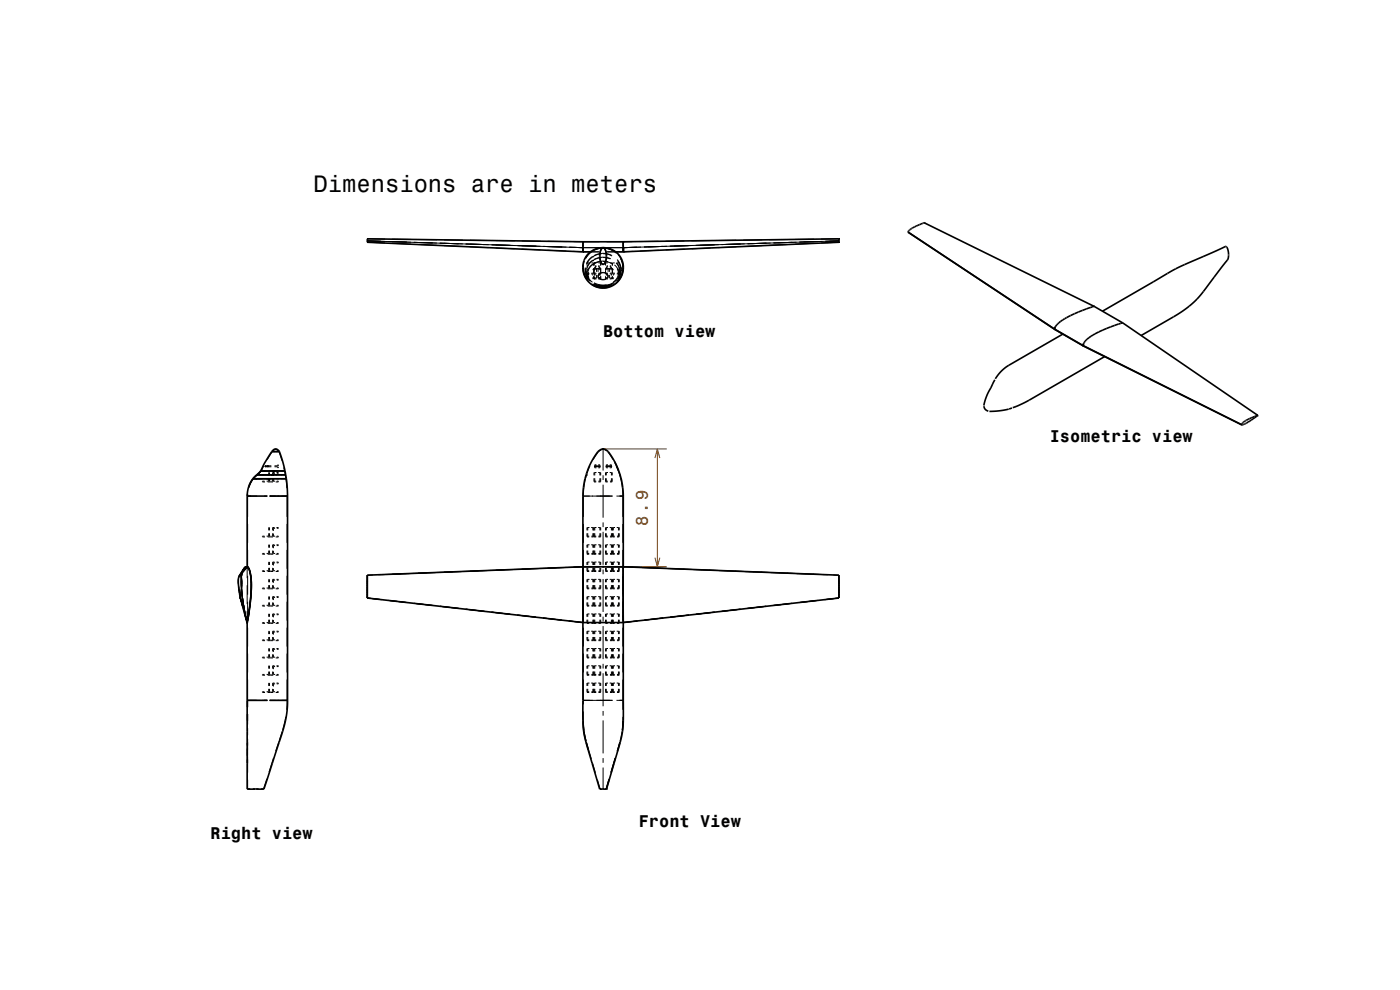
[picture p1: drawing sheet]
<svg xmlns="http://www.w3.org/2000/svg" width="297mm" height="210mm" viewBox="0 0 297 210" stroke-linecap="round" stroke-linejoin="round" font-family="sans-serif">
<defs><g id="words">
<text font-size="5" x="66.5" y="40.7">Dimensions are in meters</text>
<g font-size="3.6">
<text x="127.9" y="71.6">Bottom view</text>
<text x="222.7" y="93.7">Isometric view</text>
<text x="44.7" y="177.9">Right view</text>
<text x="135.5" y="175.4">Front View</text>
</g>
<text font-size="3.6" fill="#804000" x="137.5" y="111.5" transform="rotate(-90 137.5 111.5)">8.9</text>
</g></defs>
<path d="M127.9 95.2h13.6M138.9 97.2l.6-2 .5 2M139.5 95.2v25M138.9 118.3l.6 1.9 .5-1.9M127.9 120.2h13.6" fill="none" stroke="#804000" stroke-width=".21"/>
<g fill="none" stroke="#000" stroke-width=".21">
<path d="M77.9 51.4h.1M77.9 51.4l3.8 .2M77.9 51.3h.1M77.9 51.1l45.8 1.4M77.9 51.2h.1M77.9 51.1h.1M77.9 51h.1M77.9 50.7h.1M77.9 50.7v.7M77.9 50.8h.1M77.9 50.7h3.8M83.2 51.6l4 .2"/>
<path d="M83.2 50.7l4 .1M88.7 51.9l4 .1M88.7 50.8l4 .1M94.2 52.1l4 .2M94.2 50.9h4M99.7 52.4l4 .1M99.7 51h4M105.2 52.6l3.9 .2M105.2 51l4 .1M110.6 52.8l4 .2M110.7 51.1l4 .1M116.1 53.1l4 .2"/>
<path d="M116.2 51.2h4M120.8 52.4l2.9 .1M121.6 53.3l2 .1M121.7 51.3h2M123.6 53.4h.1M123.6 53.2h.1M123.6 53v.1M123.6 53.1h.1M123.6 52.9h.1M123.6 52.9v.5M123.7 52.8v.6M123.7 52.8l-.1 .1"/>
<path d="M123.7 52.8h.1M123.7 52.5h.1M123.7 51.3v1.2M123.7 53.4h.1M123.7 52.5h3.5M123.7 53.4h3.5M123.7 51.3h3.5M123.7 52.4v.1zM123.7 52.1v.4M123.7 51.9v.4M123.7 51.8v.1M123.7 51.7v.1"/>
<path d="M123.7 51.5v.1M123.7 51.5h.1M123.7 51.3h.1M123.7 51.4h.1M123.7 56.1v1.5l.7 1.6M123.8 56.2l.1 1.6 .6 1.4M124 55.3l-.2 1.1v1.2l.4 1.1 .6 .9M124.1 56.8l.1 1.2 .5 1.2M124.2 57.3l.2 1.1 .5 .9M124.2 57.3h.1M124.2 56.9h.1M124.2 56.9v.4"/>
<path d="M124.3 57.5l.2 1.1 .7 1.1M124.4 57.6h.1M124.4 57.6v.3M124.4 57.9h.1M124.4 57.9l.5 1.2M124.5 56.9v1.1M124.5 58.6v.6h.2M124.5 57.1h.2v.2h-.2M124.5 58.1h.5M124.5 57.9h.5M124.6 57.9l.3 1.1 .8 .9M124.7 58.1v.4"/>
<path d="M124.7 58.8v.4M124.7 58h.1M124.7 58v.2M124.7 57.9h.1M124.7 57.9v.1M124.7 58.2h.1M124.7 58.2l.3 .7M125 55.8h-.5v.5M125.4 58.1h.4M125.5 55.8h.4v.5M125.5 57.9h.4M125.6 53.3l-.8 .6-.6 .8"/>
<path d="M125.6 53.3h.1M125.7 53.3l-.8 .7-.6 .8M125.7 54.5l-.7 .6-.5 .9M125.7 54.5h.1M125.8 55.3l-.8 .6-.4 .9M125.8 55.3h.1M125.8 54.4l-.8 .6-.6 .9M125.8 55.2l-.8 .6-.5 .9M125.8 58.1v.4M125.8 58.8v.4M125.8 56l-.8 .8-.4 .8M125.8 56.1l-.8 .8-.3 .8"/>
<path d="M125.8 56.1h.1M125.8 57.1v.2M125.9 58.1h.1M125.9 57.1h.1M125.9 57.3h.1M125.9 56.9v1.1M125.9 58.6v.6M126 57.1h.2v.2h-.2M126 55.8v.5M126 56.9v1.1M126 58.6v.6M126 59.2h.5"/>
<path d="M126 58.1h.5M126 57.9h.5M126 55.8h.5M126 58.1h.1M126 57.9h.1M126 57.3h.1M126 57.1h.1M126 55.8h.1M126 59.2h.1M126 60l1.3 .4h1.4M126.2 56.7v.3l.2 .1M126.2 56.7l.1 .1"/>
<path d="M126.2 58.1v.4M126.2 58.8v.4M126.2 56.6v.1M126.3 56.5v-.1h.2l-.1 .2M126.3 57h.8M126.3 56.8l.1 .1M126.4 56.7l-.1 .1M126.4 56.9v.2M126.4 57.1h.1M126.4 56.9h.2M126.4 56.3l-.2 .6M126.5 57.1h.1"/>
<path d="M126.6 57v.7M126.6 58.3v.7h-.4M126.8 56.9h.3M126.9 57v.7M126.9 58.3v.7M126.9 57.1h.1M126.9 59.2h.4M126.9 58.1h.4M126.9 59h.4M126.9 58.6l.3 .5 .7 .2 .7-.2 .3-.5M126.9 58.6h.1M127 56.4v.2"/>
<path d="M127 55.8h.4v.5M127 57.9h.4M127 56.4h.1M127 56.3l.2 .6M127 56.4l.2 .1M127 57.1h.1M127.1 56.9v.2M127.1 56.7v.1M127.1 56.8v.1M127.2 56.8h-.1M127.2 56.6l.1 .2M127.2 56.8h.1"/>
<path d="M127.3 57.1h.1M127.3 57.3h.1M127.3 59.2h.1M127.3 57.1v.2M127.3 58.1v.4M127.3 58.8v.4M127.3 56.8v.2l-.2 .1M127.3 56.8h.1M127.4 58.1h.1M127.4 57.1h.1M127.4 57.3h.1M127.4 52.7l-1 .2-.9 .5-.7 .6-.6 .8"/>
<path d="M127.4 56.9v1.1M127.4 58.6v.6M127.6 52.5h.1M127.6 53.8l-.9 .2-1 .5M127.6 54.6l-1.1 .3-.7 .4M127.7 55.5l-1 .2-.9 .4M127.9 55.5h.1M127.9 54.6h.1M127.9 53.8h.1M127.9 52.5l1.7 .4 1.3 .8M127.9 52.5l-.9 .2-1 .3M127.9 52.6l.5 .5 .2 1.1-.2 1.2-.4 .6-.5-.4-.2-1.2 .1-1.1 .5-.7"/>
<path d="M127.9 52.6h.1M127.9 52.6l-.9 .2-1 .3M127.9 52.6l1.6 .3 1.2 .8M127.9 53.8l1.1 .2 .9 .3M127.9 54.6l1.6 .3M127.9 55.5l1.1 .1 .9 .4M127.9 52.5l-.1 .1M127.9 52.6l1 .2 1 .3M128.5 57.1h.1v.2h-.1M128.5 56.9v1.1M128.5 58.6v.6h.5M128.5 58.1h.5"/>
<path d="M128.5 57.9h.4M128.6 56.8v.2l.2 .1M128.6 56.8h.1M128.6 58.1v.4M128.6 58.8v.4M128.7 56.8h.1M128.7 56.6l-.1 .2M128.7 52.5h3.5M128.7 53.4h3.5M128.7 51.3h3.5M128.7 56.5l.1-.1h.1v.2M128.7 57h.9"/>
<path d="M128.7 56.8l.1 .1M128.8 56.7l-.1 .1M128.8 56.9v.2M128.8 57.1h.1M128.8 56.9h.2M128.9 56.3l-.3 .6M128.9 55.8h-.4v.5M128.9 58.6l-.3-.6-.7-.1-.7 .2-.3 .5M128.9 58.6h.1M128.9 57.1h.1M129 57v.7M129 58.3v.7h-.4"/>
<path d="M129 58.6a1.1 1.1 0 0 0-1.1-.8 1.1 1.1 0 0 0-1 .9 1.14 1.14 0 0 0 1.6 .5M129 58.6v.1M129 58.6h.1M129 55.5l-1.6-.1-1.4 .5M129.3 56.9h.2M129.3 57v.7M129.3 58.3v.7M129.3 57.1h.1M129.3 59.2h.5M129.3 58.1h.5M129.4 59h.3M129.4 56.4l.1 .2"/>
<path d="M129.4 55.8h.5v.5M129.4 57.9h.5M129.4 56.4h.1M129.4 56.3l.3 .6M129.4 56.4l.2 .1M129.5 57.1h.1M129.5 56.9v.2M129.5 56.7l.1 .1M129.6 54.9a4.1 4.1 0 0 0-3.6 .1M129.6 56.8l-.1 .1M129.7 56.6v.1M129.7 58.1v.4"/>
<path d="M129.7 58.8v.4M129.7 56.7v.3l-.2 .1M129.7 56.7l-.1 .1M129.7 54.2a4.1 4.1 0 0 0-3.7 0M129.8 57.1v.2M129.8 58.1h.1M129.8 57.1h.1M129.8 57.3h.1M129.9 56.9v1.1M129.9 58.6l-.1 .6M129.9 57.1h.2v.2h-.2M129.9 58.6v.6h.2v-.4"/>
<path d="M129.9 58.1h.6M129.9 57.9h.5M130.1 58.1v.4M130.3 59.9a4.1 4.1 0 0 1-3.8 .6M130.4 56.2l.7 .9 .2 1.1M130.4 55.8h-.5v.5M130.7 55.7l.6 .9 .2 .9M130.7 59.4a3.9 3.9 0 0 1-3.7 1.1M130.8 55.7a2.7 2.7 0 0 1 .5 3.1M130.8 58.1h.5M130.9 55.8h.5v.5M130.9 57.9h.5"/>
<path d="M130.9 57l.3 .9M130.9 55.1a3.4 3.4 0 0 1-.1 4.6M131 55.3l.4 .7 .3 .9M131.1 54l.7 1.1 .3 1.2-.1 1.4-.5 1.4M131.2 58.2l-.4 .9-.7 .7M131.2 58.2h.1M131.2 58v.2M131.2 58h.1M131.2 57.9h.1M131.2 57.9v.1M131.2 58.1v.4M131.2 58.8l.1 .4"/>
<path d="M131.3 57.1v.2M131.3 58.2v.1M131.3 58.1h.1M131.3 57.1h.1M131.3 57.3h.1M131.4 56.9v1.1M131.4 58.6l-.1 .6M131.4 57.9l-.3 1-.6 .8M131.4 57.9h.1M131.5 57.6l-.1 .3M131.5 57.6h.1M131.7 54.9a4.2 4.2 0 0 1-1.1 5.1"/>
<path d="M131.7 56.9h.1M131.7 56.9v.4M131.7 57.3h.1M131.7 57.3l-.2 1-.4 .9M131.8 54.9a4.3 4.3 0 0 1-1.3 5.3M132.2 51.3h.1M132.2 51.3v.2M132.2 51.6v.3M132.2 51.8v.2M132.2 52.1v.1M132.2 52v.5M132.2 52.4v.1z"/>
<path d="M132.2 52.5h.1M132.2 52.5v.1M132.2 51.3v1.3M132.2 52.7v.1M132.2 52.8h.1M132.2 52.8v.1M132.2 52.9h.1M132.2 52.9v.3M132.2 53.1h.1M132.2 53.2v.2M132.2 53.3h.1M132.2 53.4h.1"/>
<path d="M134.2 51.3h-2M134.2 53.3l-2 .1M136 52.4l-3.8 .1M139.7 51.2h-4M139.7 53.1l-4 .2M141.5 52.2l-4.9 .2M145.2 51.1l-4 .1M145.2 52.8l-4 .2M147 52.1l-4.9 .1M150.7 51l-4 .1M150.7 52.6l-4 .2M152.5 51.9l-4.9 .2"/>
<path d="M156.2 51h-4M156.2 52.4l-4 .1M158 51.7l-4.9 .2M161.7 50.9h-4M161.7 52.1l-4 .2M163.5 51.6l-4 .1M167.2 50.8l-4 .1M167.2 51.9l-4 .1M169 51.4l-4 .1M172.7 50.7l-4 .1M172.7 51.6l-4 .2M178 50.7h.1"/>
<path d="M178 50.7v.2M178 50.7h-3.8M178 50.8h.1M178 50.9v.5M178 51h.1M178 51.1h.1M178 51.1l-2 .1M178 51.1l-45.8 1.4M178 51.2h.1M178 51.1l-2.9 .1M178 51.4h.1M178 51.4l-3.8 .2"/>
<path d="M125.4 60.3a4.3 4.3 0 0 0 3.8 .6M125.5 60.2a4.2 4.2 0 0 0 3.8 .6M125.8 60.2a4.1 4.1 0 0 0 3.8 .3M126 60.1l1.6 .5 1.6-.2M130 60.2l-.9 .4-1 .1h-1l-1.1-.4M130.5 60.2l-1.1 .5-1.2 .3-1.1-.1-1.1-.4M55.4 100l-.9 .8M55.5 99.9h-.2l-.8 .8M55.7 99.9h.8M55.9 98.8l-.5 1.2M56 99.9l-.6 .1M56 99.9h.1"/>
<path d="M56.3 98.8v.2M56.3 99h.1M56.3 98.8h.1M56.6 98.8h.1l.1 .2h-.2M56.7 98.8v.2zM56.8 98.9h.2M56.8 99h.8M56.9 98.8v.2zM56.9 98.8v.2M57.2 99.9h.8M57.4 99.9l-2 .1M57.6 98.8h-.8"/>
<path d="M57.7 95.8h.1M57.8 95.8h.7M57.8 95.8h.6M57.8 95.8l-1.1 1.7M57.8 99.9h-1.8M57.8 99.9h.1M57.8 95.8h.3M57.9 99.9h.1M57.9 99.9h.2M57.9 99.9h-.1M58 99.9h.9M58.1 99.9h.1"/>
<path d="M58.2 99h.7l.1 .2M58.3 95.8h.5M58.4 95.8h.1M59 98.6l-.1 .2h-.7M59 98.6l.1 .2M59 95.8h.3M59.1 99l-.1 .2M59.2 95.8l.6 1.9M59.2 95.8h-.7M59.2 95.8l-.4-.4-.4-.1-.6 .5M59.7 99.9h.8M60.1 99.9h-2"/>
<path d="M60.2 99.2l.2 .7M60.4 99.9l.1 .8M60.4 99.9h-2M125.1 98.8l-.6 1.7M126.2 99v.2h.3M126.2 98.8v.2M126.2 99h.2M126.2 98.8h.2M126.2 98.8v.2zM126.3 98.9h.8M126.4 98.8v.2M126.5 99h.2"/>
<path d="M126.5 98.6h-.3v.2M126.6 98.8v.2M126.7 98.8h-.2M126.8 99h.1M126.8 98.8h.1M126.9 98.8v.2M126.9 98.6h.4v.2M127 99h.2M127 98.8h.2M127 98.8v.2M127.1 98.8v.2M127.2 98.8v.2z"/>
<path d="M127.2 98.8v.2M127.3 99v.2h-.4M127.9 95.3v4.5M128.6 99v.2h.4M128.7 98.8v.2M128.7 99h.2M128.7 98.8h.2M128.7 98.8v.2zM128.7 95.7l-.7-.4-.7 .3-.4 .2-1.1 1.7M128.7 98.9h.9M128.8 98.8v.2M128.9 98.8v.2"/>
<path d="M128.9 95.8h.1M128.9 95.8l1.1 1.7M128.9 99h.2M129 98.6h-.4v.2M129 98.8v.2M129.1 98.8h-.2M129.2 99h.2M129.2 98.8h.2M129.3 98.8v.2M129.4 98.6h.3v.2M129.5 99h.2M129.5 98.8h.2"/>
<path d="M129.5 98.8v.2M129.7 98.8v.2zM129.7 98.8v.2M129.7 99v.2h-.3M130.3 97.9h.1M130.3 97.8l.9 1.8M130.4 98.1l.8 1.8M130.7 98.8l.5 1.1M131.2 99.9l.2 .7M131.3 99.9h.1M52.5 104.8l-.1 .4h.8M52.5 105.2h2"/>
<path d="M52.5 105.2v4.4M52.5 111.1v4M52.5 116.6v4M52.5 104.9v.3zM53.6 101.6l-.9 1.7M53.6 101.6h.3M53.7 101.6l-.9 1.8zM54.1 101.6h1M54.4 101.6h-.7M54.4 101.6h.1M54.5 100.7l-.9 .9M54.5 100.7h.2"/>
<path d="M54.5 100.8l-.8 .8M54.5 100.8h.1M54.9 100.7h1M55.2 100.8h-.7M55.2 100.8h.1M55.7 102.2h.5M55.7 113.8l.5 .1M55.7 117.5l.5 .1M55.7 101.6h-2M55.9 101.6h1.1M56 105.2h.7M56.1 102.1h-.4"/>
<path d="M56.1 113.7l-.4 .1M56.1 117.4l-.4 .1M56.6 102.1h.5M56.6 113.7h.5M56.6 117.4h.5M56.7 100.7h.9M56.8 101.6h-.3M56.8 101.6h.1M56.8 101.6h-2M56.8 102.2h1.1M56.8 113.9h1.1M56.8 117.6h1.1"/>
<path d="M57 101.5v.6M57 113.1v.6M57 116.8v.6M57.1 100.2l-.1 .6M57.1 111.9l-.1 .6M57.1 119.2l-.1 .6M57.1 115.6l-.1 .6M57.1 101.6h1.3M57.1 100.2l.1 .6M57.1 102.1h.3M57.1 111.9l.1 .6M57.1 113.7h.3"/>
<path d="M57.1 119.2l.1 .6M57.1 115.6l.1 .6M57.1 117.4h.3M57.2 101.5v.6M57.2 113.1v.6M57.2 116.8v.6M57.2 100.8h-2M57.2 101.6h-.4M57.2 101.6h.1M57.2 105.2h2M57.2 105.2h.2M57.2 105.2h1.3"/>
<path d="M57.4 100.8h.1M57.4 100.8h-2M57.5 100.8h.1M57.7 100.7h1.1M57.8 100.7h.1M57.8 100.7l-.3 .1M57.8 101.5v.6h-.2M57.8 113.1v.6h-.2M57.8 116.8v.6h-.2M58 100.4h.4M58 102.1h.4M58 112.1h.4"/>
<path d="M58 113.7h.4M58 119.4h.4M58 115.7h.4M58 117.4h.4M58 100.2v.1M58 100.3v.7M58 101.5v.6M58 102.2h.1M58 111.9v.1M58 112v.6M58 113.2v.6M58 113.8v.1"/>
<path d="M58 115.6h.1M58 115.7v.6M58 116.8v.7M58 117.5v.1M58 119.2v.1M58 119.3v.7M58.2 100.2h-.4v.6M58.2 111.9h-.4v.6M58.2 119.2h-.4v.6M58.2 115.6h-.4v.6M58.5 100.7h2M58.6 101.6h2"/>
<path d="M58.7 100.2l.4 .1M58.7 111.9l.4 .1M58.7 119.2l.4 .1M58.7 115.6h.4M58.7 102.1h.4M58.7 113.7l.4 .1M58.7 117.4l.4 .1M58.9 105.2h2.1M59.1 100.3l-.4 .1M59.1 102.2h-.6M59.1 112l-.4 .1M59.1 113.8l-.6 .1"/>
<path d="M59.1 119.3l-.4 .1M59.1 115.7h-.4M59.1 117.5l-.6 .1M59.2 101.6h-2M59.6 101.6h1.1M59.7 100.7h.9M59.8 100.7h-2M60.5 100.7h.1M60.5 100.7l.1 .9M60.6 101.6l.2 2M60.7 105.2h.2M60.9 105.1v.1"/>
<path d="M60.9 105.2v4.4M60.9 111.1v4M60.9 116.6v4M123.7 105.2h1.4M123.8 111.1v4M123.8 116.6v4M123.8 105.2h2M124.4 100.8h.1M124.4 100.8l-.6 3.4v5.4M124.5 100.7l-.1 .1M124.5 112.1h.2M124.5 113.7h.5"/>
<path d="M124.5 113.8l.5 .1M124.5 113.1v.7M124.5 116.8v.7M124.5 117.5l.5 .1M124.5 119.4h.2M124.5 115.7h.2M124.5 117.4h.5M124.7 111.9v.6M124.7 113.1v.7M124.7 113.8v.1M124.7 115.6v.6M124.7 116.8v.7"/>
<path d="M124.7 117.5v.1M124.7 119.2v.6M125 111.9h-.5v.6M125 115.6h-.5v.6M125 119.2h-.5v.6M125.4 111.9h.4M125.4 119.2h.4M125.4 115.6h.4M125.5 113.7h.4M125.5 117.4h.4M125.6 105.2h4.3M125.8 112.1h.1"/>
<path d="M125.8 111.9v.6M125.8 113.1v.7M125.8 113.8v.1M125.8 115.6v.6M125.8 116.8v.7M125.8 117.5v.1M125.8 119.2v.6M125.8 119.4h.1M125.8 115.7h.1M125.9 112.1h.1M125.9 111.9v.6M125.9 115.6v.6"/>
<path d="M125.9 119.2v.6M125.9 119.4h.1M125.9 115.7h.1M125.9 113.8l-.4 .1M125.9 113.1v.7M125.9 116.8v.7M125.9 117.5l-.4 .1M126 100.4h.1M126 101.5v.6M126 102.2h.5M126 113.1v.7M126 113.8l.5 .1"/>
<path d="M126 102.1h.5M126 112.1h.1M126 113.7h.5M126 116.8v.7M126 117.5l.5 .1M126 119.4h.2M126 115.7h.2M126 117.4h.5M126.1 100.2l-.1 .6M126.1 111.9l-.1 .6M126.1 100.2h.4M126.1 100.4h.1"/>
<path d="M126.1 112.1h.1M126.1 111.9h.4M126.2 100.2v.6M126.2 101.5v.6M126.2 102.2h.1M126.2 111.9v.6M126.2 113.1v.7M126.2 113.8v.1M126.2 115.6v.6M126.2 116.8v.7M126.2 117.5v.1M126.2 119.2v.6"/>
<path d="M126.5 115.6h-.5v.6M126.5 119.2h-.5v.6M126.9 100.2h.4M126.9 111.9h.4M126.9 119.2h.4M126.9 115.6h.4M127 102.1h.4M127 113.7h.4M127 117.4h.4M127.3 100.2v.6M127.3 101.5v.6M127.3 102.2h.1"/>
<path d="M127.3 111.9v.6M127.3 113.1v.7M127.3 113.8v.1M127.3 100.4h.1M127.3 112.1h.1M127.3 115.6v.6M127.3 116.8v.7M127.3 117.5v.1M127.3 119.2v.6M127.3 119.4h.1M127.3 115.7h.1M127.4 100.2v.6"/>
<path d="M127.4 111.9v.6M127.4 115.6v.6M127.4 119.2v.6M127.4 100.4h.1M127.4 112.1h.1M127.4 119.4h.1M127.4 115.7h.1M127.4 101.5v.6M127.4 102.2h-.4M127.4 113.1v.7M127.4 113.8l-.4 .1M127.4 116.8v.7"/>
<path d="M127.4 117.5l-.4 .1M127.9 100.8v1M127.9 102.8v7M127.9 110.8v1M127.9 112.8v7M128.5 100.4h.1M128.5 102.1h.4M128.5 102.2h.4M128.5 112.1h.1M128.5 113.7h.4M128.5 113.8l.4 .1M128.5 101.5v.6"/>
<path d="M128.5 113.1v.7M128.5 116.8v.7M128.5 117.5l.4 .1M128.5 119.4h.1M128.5 115.7h.1M128.5 117.4h.4M128.6 100.2v.6M128.6 101.5v.6M128.6 102.2h.1M128.6 111.9v.6M128.6 113.1v.7M128.6 113.8v.1"/>
<path d="M128.6 115.6v.6M128.6 116.8v.7M128.6 117.5v.1M128.6 119.2v.6M129 100.2h-.5v.6M129 111.9h-.5v.6M129 115.6h-.5v.6M129 119.2h-.5v.6M129.3 100.2h.5M129.3 111.9h.5M129.3 119.2h.5M129.3 115.6h.5"/>
<path d="M129.4 102.1h.5M129.4 113.7h.5M129.4 117.4h.5M129.7 100.2v.6M129.7 101.5v.6M129.7 102.2h.1M129.7 111.9v.6M129.7 113.1v.7M129.7 113.8v.1M129.7 115.6v.6M129.7 116.8v.7M129.7 117.5v.1"/>
<path d="M129.7 119.2v.6M129.7 100.4h.1M129.7 112.1h.1M129.7 119.4h.1M129.7 115.7h.1M129.8 100.2l.1 .6M129.8 100.4h.1M129.8 112.1h.1M129.8 111.9l.1 .6M129.8 115.6l.1 .6M129.8 119.2l.1 .6M129.8 119.4h.1"/>
<path d="M129.8 115.7h.1M129.9 102.2h-.5M129.9 113.8l-.5 .1M129.9 101.5v.6M129.9 113.1v.7M129.9 116.8v.7M129.9 117.5l-.5 .1M129.9 112.1h.2M129.9 113.7h.5M129.9 113.8l.5 .1M129.9 119.4h.2M129.9 115.7h.2"/>
<path d="M129.9 117.4h.5M129.9 117.5l.5 .1M130.1 111.9v.6M130.1 113.1v.7M130.1 113.8v.1M130.1 115.6v.6M130.1 116.8v.7M130.1 117.5v.1M130.1 119.2v.6M130.5 111.9h-.6v.6M130.5 119.2h-.6v.6M130.5 115.6h-.6v.6"/>
<path d="M130.8 105.2h1.4M130.8 111.9h.5M130.8 119.2h.5M130.8 115.6h.5M130.9 113.7h.5M130.9 117.4h.5M131.2 112.1h.1M131.2 119.4h.1M131.2 115.7h.1M131.2 111.9v.6M131.2 113.1v.7M131.2 113.8v.1"/>
<path d="M131.2 115.6v.6M131.2 116.8v.7M131.2 117.5v.1M131.2 119.2v.6M131.3 112.1h.1M131.3 111.9l.1 .6M131.3 119.2l.1 .6M131.3 119.4h.1M131.3 115.6l.1 .6M131.3 115.7h.1M131.4 113.8l-.5 .1M131.4 117.5l-.5 .1"/>
<path d="M131.4 113.1v.7M131.4 116.8v.7M131.4 100.7l.1 .1M131.4 105.2h.7M131.5 100.8h.1M131.5 100.8l.2 .8M131.7 101.6h.1M131.7 101.6l.4 3.6M132.1 105.2v4.4M132.1 111.1v4M132.1 116.6v4M50.6 123.5v.4"/>
<path d="M50.6 123.9l.1 1M50.6 123.9v.5M50.6 124.4l.1 .5M50.6 122.5v1M50.7 122.4l-.1 .1M50.7 124.9v.5M50.7 122.3v.1M50.7 125.4l.1 .5M50.8 122.2l-.1 .1M50.8 122.1v.1M50.8 125.9l.2 .9M51 126.8h.1"/>
<path d="M51 126.8l.5 1.8zM51 126.8v.1M51 122l-.2 .1M51 122l.1 .1M51 126.9l1.4 5.2M51 126.6v.3M51.1 122.1v.2M51.1 126.4l-.1 .2M51.1 122.1h-.3M51.1 125.9v.5M51.1 122.3l.1 .1M51.2 122.4l.1 1.5"/>
<path d="M51.2 125.4l-.1 .5M51.2 123.2v.6M51.2 123.8v1.2M51.2 122.6v.6M51.2 124.9v.5M51.2 125l.2 1.1M51.3 124.4l-.1 .5M51.3 122l-.1 .6M51.3 123.9v.5M51.3 123.9l-.1 1M51.4 126.1l.1 1.2M51.4 121.4l-.1 .6"/>
<path d="M51.5 121.4l-.5 .6M51.5 121.1l-.1 .3M51.5 127.3l.2 1.2M51.6 120.8l-.1 .3M51.7 120.7l-.1 .1M51.7 120.7l-.9 1.5M51.7 128.5l.2 1.2M51.8 120.5l-.1 .2M51.8 120.5l-.2 .3M51.8 130l.6 1.9M51.9 120.4l-.1 .1M51.9 129.7l.3 1.2"/>
<path d="M52 120.4l-.2 .1M52.2 130.9l.1 .6M52.3 131.5l.1 .4M52.3 131.5l.1 .5M52.4 131.9v.1M52.4 120.2h.1M52.4 132v.1M52.4 120.2l-.4 .2M52.4 120.2l.2 .2M52.4 120.2v2.4M52.4 124.1v4M52.4 129.6v2.5"/>
<path d="M52.4 120.2l-.4 .6M52.5 122.1v4M52.5 127.6v4M52.5 133.1v4M52.5 138.6v4M52.6 131.5l-.2 .6M52.6 120.4l.2 .1M52.7 130.9l-.1 .6M52.8 120.5l.1 .3M52.8 129.7l-.1 1.2M52.9 120.8l.1 .3M53 121.1v.3"/>
<path d="M53 121.1l.1 .3M53 128.5l-.2 1.2M53 121.4l.2 .6M53.1 121.4l.1 .6M53.1 127.3l-.1 1.2M53.2 122v.6M53.2 126.1l-.1 1.2M53.2 122.6l.1 .6M53.3 123.2v.6M53.3 125l-.1 1.1M53.3 123.8v1.2M55.7 135.8l.5 .1"/>
<path d="M55.7 132.2h.5M55.7 124.8l.5 .1M55.7 121.2h.5M56.1 139.4h-.4v.2h.5M56.1 135.7l-.4 .1M56.1 132.1h-.4M56.1 128.4h-.4v.2h.5M56.1 124.7l-.4 .1M56.1 121.1h-.4M56.6 139.4h.5M56.6 135.7h.5M56.6 132.1h.5"/>
<path d="M56.6 128.4h.5M56.6 124.7h.5M56.6 121.1h.5M56.8 139.6h1.1M56.8 135.9h1.1M56.8 132.2h1.1M56.8 128.6h1.1M56.8 124.9h1.1M56.8 121.2h1.1M57 120.5v.6M57 124.1v.6M57 127.8v.6"/>
<path d="M57 131.5v.6M57 135.1v.6M57 138.8v.6M57.1 137.6l-.1 .6M57.1 133.9l-.1 .6M57.1 130.2l-.1 .6M57.1 126.6l-.1 .6M57.1 122.9l-.1 .6M57.1 137.6l.1 .6M57.1 139.4h.3M57.1 133.9l.1 .6M57.1 135.7h.3"/>
<path d="M57.1 130.2l.1 .6M57.1 132.1h.3M57.1 126.6l.1 .6M57.1 128.4h.3M57.1 122.9l.1 .6M57.1 124.7h.3M57.1 121.1h.3M57.2 120.5v.6M57.2 124.1v.6M57.2 127.8v.6M57.2 131.5v.6M57.2 135.1v.6"/>
<path d="M57.2 138.8v.6M57.8 138.8v.6h-.2M57.8 135.1v.6h-.2M57.8 131.5v.6h-.2M57.8 127.8v.6h-.2M57.8 124.1v.6h-.2M57.8 120.5v.6h-.2M58 137.7h.4M58 139.4h.4M58 134.1h.4M58 135.7h.4M58 130.4h.4"/>
<path d="M58 132.1h.4M58 126.7h.4M58 128.4h.4M58 123.1h.4M58 124.7h.4M58 121.1h.4M58 120.5v.6M58 121.2h.1M58 122.9v.7M58 124.2v.6M58 124.8v.1M58 126.6h.1"/>
<path d="M58 126.7v.6M58 127.8v.8M58 130.2v.1M58 130.3v.7M58 131.5v.6M58 132.2h.1M58 133.9v.7M58 135.2v.6M58 135.8v.1M58 137.6h.1M58 137.7v.6M58 138.8v.8"/>
<path d="M58.2 137.6h-.4v.6M58.2 133.9h-.4v.6M58.2 130.2h-.4v.6M58.2 126.6h-.4v.6M58.2 122.9h-.4v.6M58.7 137.6h.4M58.7 133.9h.4v.2h-.4M58.7 130.2l.4 .1M58.7 126.6h.4M58.7 122.9h.4v.2h-.4M58.7 139.4h.4v.2h-.6M58.7 135.7l.4 .1"/>
<path d="M58.7 132.1h.4M58.7 128.4h.4v.2h-.6M58.7 124.7l.4 .1M58.7 121.1h.4M59.1 137.7h-.4M59.1 135.8l-.6 .1M59.1 130.3l-.4 .1M59.1 132.2h-.6M59.1 126.7h-.4M59.1 124.8l-.6 .1M59.1 121.2h-.6M60.9 122.1v4"/>
<path d="M60.9 127.6v4M60.9 133.1v4M60.9 138.6v4M77.9 123v.2M77.9 125.9v.5M77.9 122.3v.2M77.9 122.5v.2M77.9 126.6v.3M77.9 122.1v.2M77.9 126.4v.2M77.9 126.9l3 .3M77.9 122v.1"/>
<path d="M77.9 126.6v.2M77.9 126.8v.1M77.9 122.1h.1M77.9 122.4v.1M77.9 123.2v2.7M77.9 122.7v.3M79.1 122h-1.2M81.7 121.9h-.2M82.4 127.4l4 .4M87.9 128l3.9 .4M93.3 128.6l4 .5M98.8 129.2l4 .5"/>
<path d="M103.7 121l-23.4 .9M104.3 129.9l3.9 .4M109.7 130.5l4 .4M114.7 120.6l-4 .1M115.2 131.1l4 .4M120.7 131.7l3 .4M123.6 123.8v1.2M123.6 122.6v1.2M123.6 125v4.7M123.6 122v.6M123.6 121.1v.3M123.6 121.4v.6"/>
<path d="M123.6 120.8v.3M123.6 129.7l.1 1.2M123.7 120.4l-.1 .4M123.7 130.9v.6M123.7 131.5v.6M123.7 120.2h.1M123.7 120.2v.2M123.7 132.1h.1M123.7 132.1h3.7M123.7 120.2v2.6M123.7 123v.4M123.7 123.6v5.3"/>
<path d="M123.7 129.3v2.8M123.7 120.2h3.5M123.7 120.2v11.3M123.7 132v.1M123.7 132h.1M123.7 120.2l-20.7 .8M123.7 131.5v.5M123.8 122.1v4M123.8 127.6v4M123.8 133.1v4M123.8 138.6v4M124.5 120.5v.6"/>
<path d="M124.5 121.2h.5M124.5 124.1v.7M124.5 124.8l.5 .1M124.5 127.8v.8h.5M124.5 131.5v.6M124.5 132.2h.5M124.5 135.1v.7M124.5 135.8l.5 .1M124.5 138.8v.8h.5M124.5 137.7h.2M124.5 139.4h.5M124.5 134.1h.2"/>
<path d="M124.5 135.7h.5M124.5 130.4h.2M124.5 126.7h.2M124.5 128.4h.5M124.5 123.1h.2M124.5 124.7h.5M124.5 121.1h.5M124.7 120.5v.6M124.7 121.2h.1M124.7 122.9v.6M124.7 124.1v.7M124.7 124.8v.1"/>
<path d="M124.7 126.6v.6M124.7 127.8v.8M124.7 130.2v.6M124.7 131.5v.6M124.7 132.2h.1M124.7 133.9v.6M124.7 135.1v.7M124.7 135.8v.1M124.7 137.6v.6M124.7 138.8v.8M125 122.9h-.5v.6M125 126.6h-.5v.6"/>
<path d="M125 130.2h-.5v.6M125 133.9h-.5v.6M125 137.6h-.5v.6M125.4 137.6h.4M125.4 133.9h.4M125.4 130.2h.4M125.4 126.6h.4M125.4 122.9h.4M125.5 139.4h.4M125.5 135.7h.4M125.5 128.4h.4M125.5 124.7h.4"/>
<path d="M125.5 121.1h.4M125.8 120.5v.6M125.8 121.2h.1M125.8 122.9v.6M125.8 124.1v.7M125.8 124.8v.1M125.8 126.6v.6M125.8 127.8v.8M125.8 130.2v.6M125.8 131.5v.6M125.8 132.2h.1M125.8 133.9v.6"/>
<path d="M125.8 135.1v.7M125.8 135.8v.1M125.8 137.6v.6M125.8 138.8v.8M125.8 137.7h.1M125.8 134.1h.1M125.8 130.4h.1M125.8 126.7h.1M125.8 123.1h.1M125.9 122.9v.6M125.9 126.6v.6M125.9 130.2v.6"/>
<path d="M125.9 133.9v.6M125.9 137.6v.6M125.9 137.7h.1M125.9 134.1h.1M125.9 130.4h.1M125.9 126.7h.1M125.9 123.1h.1M125.9 120.5v.6M125.9 121.2h-.4M125.9 124.1v.7M125.9 124.8l-.4 .1M125.9 127.8v.8h-.4"/>
<path d="M125.9 131.5v.6M125.9 132.2h-.4M125.9 135.1v.7M125.9 135.8l-.4 .1M125.9 138.8v.8h-.4M126 120.5v.6M126 121.2h.5M126 124.1v.7M126 124.8l.5 .1M126 127.8v.8h.5M126 131.5v.6M126 132.2h.5"/>
<path d="M126 135.1v.7M126 135.8l.5 .1M126 138.8v.8h.5M126 137.7h.2M126 139.4h.5M126 134.1h.2M126 135.7h.5M126 130.4h.2M126 126.7h.2M126 128.4h.5M126 123.1h.2M126 124.7h.5"/>
<path d="M126 121.1h.5M126.2 120.5v.6M126.2 121.2h.1M126.2 122.9v.6M126.2 124.1v.7M126.2 124.8v.1M126.2 126.6v.6M126.2 127.8v.8M126.2 130.2v.6M126.2 131.5v.6M126.2 132.2h.1M126.2 133.9v.6"/>
<path d="M126.2 135.1v.7M126.2 135.8v.1M126.2 137.6v.6M126.2 138.8v.8M126.5 122.9h-.5v.6M126.5 126.6h-.5v.6M126.5 130.2h-.5v.6M126.5 133.9h-.5v.6M126.5 137.6h-.5v.6M126.9 137.6h.4M126.9 133.9h.4M126.9 130.2h.4"/>
<path d="M126.9 126.6h.4M126.9 122.9h.4M127 139.4h.4M127 135.7h.4M127 128.4h.4M127 124.7h.4M127 121.1h.4M127.3 120.5v.6M127.3 121.2h.1M127.3 122.9v.6M127.3 124.1v.7M127.3 124.8v.1"/>
<path d="M127.3 126.6v.6M127.3 127.8v.8M127.3 130.2v.6M127.3 131.5v.6M127.3 132.2h.1M127.3 133.9v.6M127.3 135.1v.7M127.3 135.8v.1M127.3 137.6v.6M127.3 138.8v.8M127.3 137.7h.1M127.3 134.1h.1"/>
<path d="M127.3 130.4h.1M127.3 126.7h.1M127.3 123.1h.1M127.4 122.9v.6M127.4 126.6v.6M127.4 130.2v.6M127.4 133.9v.6M127.4 137.6v.6M127.4 137.7h.1M127.4 134.1h.1M127.4 130.4h.1M127.4 126.7h.1"/>
<path d="M127.4 123.1h.1M127.4 120.5v.6M127.4 121.2h-.4M127.4 124.1v.7M127.4 124.8l-.4 .1M127.4 127.8v.8h-.4M127.4 131.5v.6M127.4 132.2h-.4M127.4 135.1v.7M127.4 135.8l-.4 .1M127.4 138.8v.8h-.4M127.9 120.8v1"/>
<path d="M127.9 122.8v7M127.9 130.8v1M127.9 132.8v7M128.5 120.5v.6M128.5 121.2h.4M128.5 124.1v.7M128.5 124.8l.4 .1M128.5 127.8v.8h.4M128.5 131.5v.6M128.5 132.2h.4M128.5 135.1v.7M128.5 135.8l.4 .1"/>
<path d="M128.5 138.8v.8h.4M128.5 137.7h.1M128.5 139.4h.4M128.5 134.1h.1M128.5 135.7h.4M128.5 130.4h.1M128.5 126.7h.1M128.5 128.4h.4M128.5 123.1h.1M128.5 124.7h.4M128.5 121.1h.4M128.6 120.5v.6"/>
<path d="M128.6 121.2h.1M128.6 122.9v.6M128.6 124.1v.7M128.6 124.8v.1M128.6 126.6v.6M128.6 127.8v.8M128.6 130.2v.6M128.6 131.5v.6M128.6 132.2h.1M128.6 133.9v.6M128.6 135.1v.7M128.6 135.8v.1"/>
<path d="M128.6 137.6v.6M128.6 138.8v.8M128.7 120.2h3.5M129 122.9h-.5v.6M129 126.6h-.5v.6M129 130.2h-.5v.6M129 133.9h-.5v.6M129 137.6h-.5v.6M129.3 137.6h.5M129.3 133.9h.5M129.3 130.2h.5M129.3 126.6h.5"/>
<path d="M129.3 122.9h.5M129.4 139.4h.5M129.4 135.7h.5M129.4 128.4h.5M129.4 124.7h.5M129.4 121.1h.5M129.7 120.5v.6M129.7 121.2h.1M129.7 122.9v.6M129.7 124.1v.7M129.7 124.8v.1M129.7 126.6v.6"/>
<path d="M129.7 127.8v.8M129.7 130.2v.6M129.7 131.5v.6M129.7 132.2h.1M129.7 133.9v.6M129.7 135.1v.7M129.7 135.8v.1M129.7 137.6v.6M129.7 138.8v.8M129.7 137.7h.1M129.7 134.1h.1M129.7 130.4h.1"/>
<path d="M129.7 126.7h.1M129.7 123.1h.1M129.8 122.9l.1 .6M129.8 126.6l.1 .6M129.8 130.2l.1 .6M129.8 133.9l.1 .6M129.8 137.6l.1 .6M129.8 137.7h.1M129.8 134.1h.1M129.8 130.4h.1M129.8 126.7h.1M129.8 123.1h.1"/>
<path d="M129.9 120.5v.6M129.9 121.2h-.5M129.9 124.1v.7M129.9 124.8l-.5 .1M129.9 127.8v.8h-.5M129.9 131.5v.6M129.9 132.2h-.5M129.9 135.1v.7M129.9 135.8l-.5 .1M129.9 138.8v.8h-.5M129.9 137.7h.2M129.9 139.4h.5"/>
<path d="M129.9 138.8v.8h.5M129.9 134.1h.2M129.9 135.7h.5M129.9 135.8l.5 .1M129.9 130.4h.2M129.9 132.2h.5M129.9 126.7h.2M129.9 128.4h.5M129.9 127.8v.8h.5M129.9 123.1h.2M129.9 124.7h.5M129.9 124.8l.5 .1"/>
<path d="M129.9 121.1h.5M129.9 121.2h.5M130.1 120.5v.6M130.1 121.2h.1M130.1 122.9v.6M130.1 124.1v.7M130.1 124.8v.1M130.1 126.6v.6M130.1 127.8v.8M130.1 130.2v.6M130.1 131.5v.6M130.1 132.2h.1"/>
<path d="M130.1 133.9v.6M130.1 135.1v.7M130.1 135.8v.1M130.1 137.6v.6M130.1 138.8v.8M130.5 137.6h-.6v.6M130.5 133.9h-.6v.6M130.5 130.2h-.6v.6M130.5 126.6h-.6v.6M130.5 122.9h-.6v.6M130.8 137.6h.5M130.8 133.9h.5"/>
<path d="M130.8 130.2h.5M130.8 126.6h.5M130.8 122.9h.5M130.9 139.4h.5M130.9 135.7h.5M130.9 128.4h.5M130.9 124.7h.5M130.9 121.1h.5M131.2 137.7h.1M131.2 134.1h.1M131.2 130.4h.1M131.2 126.7h.1"/>
<path d="M131.2 123.1h.1M131.2 120.5v.6M131.2 121.2h.1M131.2 122.9v.6M131.2 124.1v.7M131.2 124.8v.1M131.2 126.6v.6M131.2 127.8v.8M131.2 130.2v.6M131.2 131.5v.6M131.2 132.2h.1M131.2 133.9v.6"/>
<path d="M131.2 135.1v.7M131.2 135.8v.1M131.2 137.6v.6M131.2 138.8v.8M131.3 137.6l.1 .6M131.3 137.7h.1M131.3 133.9l.1 .6M131.3 134.1h.1M131.3 130.2l.1 .6M131.3 130.4h.1M131.3 126.6l.1 .6M131.3 126.7h.1"/>
<path d="M131.3 122.9l.1 .6M131.3 123.1h.1M131.4 138.8v.8h-.5M131.4 135.8l-.5 .1M131.4 132.2h-.5M131.4 127.8v.8h-.5M131.4 124.8l-.5 .1M131.4 121.2h-.5M131.4 120.5v.6M131.4 124.1v.7M131.4 131.5v.6M131.4 135.1v.7"/>
<path d="M132.1 122.1v4M132.1 127.6v4M132.1 133.1v4M132.1 138.6v4M132.2 121.1v7.4M132.2 120.8v.3M132.2 128.5v1.2M132.2 120.5v.3M132.2 120.4v.1M132.2 131.5v.5M132.2 120.2v.2M132.2 120.2h.1"/>
<path d="M132.2 132.1h.1M132.2 132v.1M132.2 132h.1M132.2 120.2l43.4 1.7M132.2 120.2h.3M132.2 132.1h-3.7M132.2 120.2v2.6M132.2 123v.4M132.2 123.6v5.3M132.2 129.3v2.8M132.2 130.9v.6M132.2 131.5v.6"/>
<path d="M132.2 129.7v1.2M132.2 121.1v.3M132.2 121.4v.6M132.2 127.3v1.2M132.2 122v.6M132.2 126.1v1.2M132.2 125v1.1M132.2 123.8v1.2M132.2 123.2v.6M132.2 122.6v.6M135.2 131.7l-3 .4M140.7 131.1l-4 .4"/>
<path d="M146.2 130.5l-4 .4M151.6 129.9l-4 .4M157.1 129.2l-4 .5M162.5 128.6l-3.9 .5M168 128l-4 .4M173.5 127.4l-4 .4M174.2 121.9h.2M176.8 122h1.2M178 122.1v3.8M178 125.9v.5M178 122v.1M178 126.6v.2"/>
<path d="M178 126.8v.1M178 126.6v.3M178 126.4v.2M178 126.9l-3 .3M52.4 151.5v1.4M52.4 157.5v.6M52.4 158.8v1.5M52.5 148.6h2.7M52.5 144.1v5.9M52.5 151.5v2.2M52.5 154.5v1.5M52.5 156.7v3.6"/>
<path d="M54.5 148.6h-2.1v1.4M55.5 148.6h1.2M55.7 146.8l.5 .1M55.7 143.2h.5M56.1 146.7l-.4 .1M56.1 143.1h-.4M56.6 146.7h.5M56.6 143.1h.5M56.7 148.6h-.7M56.8 146.9h1.1M56.8 143.2h1.1M57 142.5v.6"/>
<path d="M57 146.1v.6M57.1 144.9l-.1 .6M57.1 141.2l-.1 .6M57.1 144.9l.1 .6M57.1 146.7h.3M57.1 141.2l.1 .6M57.1 143.1h.3M57.2 142.5v.6M57.2 146.1v.6M57.2 148.6h2M57.2 148.6h.2M57.2 148.6h1.3"/>
<path d="M57.8 146.1v.6h-.2M57.8 142.5v.6h-.2M58 145.1h.4M58 146.7h.4M58 141.4h.4M58 143.1h.4M58 141.2v.1M58 141.3v.7M58 142.5v.6M58 143.2h.1M58 144.9v.1M58 145v.6"/>
<path d="M58 146.2v.6M58 146.8v.1M58.2 144.9h-.4v.6M58.2 141.2h-.4v.6M58.7 144.9l.4 .1M58.7 141.2l.4 .1M58.7 146.7l.4 .1M58.7 143.1h.4M58.9 148.6h2M59.1 145l-.4 .1M59.1 146.8l-.6 .1M59.1 141.3l-.4 .1"/>
<path d="M59.1 143.2h-.6M59.2 157.3l-.7 2M59.7 148.6h1.3M59.9 155.1l-.7 2M60.6 152l-.6 2.8M60.9 148.6l-.1 2M60.9 144.1v4.5M123.7 152.9v.1M123.7 153.2l.1 2.1 .4 1.9M123.7 148.6h1.4M123.7 150.9l.1 2M123.8 152.9l.1 2"/>
<path d="M123.8 148.6h.1M123.8 148.6h3.8M123.8 144.1v4.5M123.8 152.9v.1M123.8 148.6v.8M123.8 153.2l.1 2M123.8 148.6h2M123.9 155.2h.1M123.9 155.2l.4 2zM124.3 157.4l.5 1.7M124.4 157.4h.1M124.4 157.4l.5 1.7"/>
<path d="M124.5 145.1h.2M124.5 142.5v.6M124.5 143.2h.5M124.5 146.1v.7M124.5 146.8l.5 .1M124.5 146.7h.5M124.5 141.4h.2M124.5 143.1h.5M124.7 141.2v.6M124.7 142.5v.6M124.7 143.2h.1M124.7 144.9v.6"/>
<path d="M124.7 146.1v.7M124.7 146.8v.1M124.9 159.1l.5 1.9M125 144.9h-.5v.6M125 141.2h-.5v.6M125.4 144.9h.4M125.4 141.2h.4M125.5 146.7h.4M125.5 143.1h.4M125.8 141.2v.6M125.8 142.5v.6M125.8 143.2h.1"/>
<path d="M125.8 144.9v.6M125.8 146.1v.7M125.8 146.8v.1M125.8 145.1h.1M125.8 141.4h.1M125.9 144.9v.6M125.9 141.2v.6M125.9 145.1h.1M125.9 141.4h.1M125.9 142.5v.6M125.9 143.2h-.4M125.9 146.1v.7"/>
<path d="M125.9 146.8l-.4 .1M126 142.5v.6M126 143.2h.5M126 146.1v.7M126 146.8l.5 .1M126 145.1h.2M126 146.7h.5M126 141.4h.2M126 143.1h.5M126.2 141.2v.6M126.2 142.5v.6M126.2 143.2h.1"/>
<path d="M126.2 144.9v.6M126.2 146.1v.7M126.2 146.8v.1M126.5 148.6h3.4M126.5 141.2h-.5v.6M126.5 144.9h-.5v.6M126.9 144.9h.4M126.9 141.2h.4M127 146.7h.4M127 143.1h.4M127.3 141.2v.6M127.3 142.5v.6"/>
<path d="M127.3 143.2h.1M127.3 144.9v.6M127.3 146.1v.7M127.3 146.8v.1M127.3 145.1h.1M127.3 141.4h.1M127.4 141.2v.6M127.4 144.9v.6M127.4 145.1h.1M127.4 141.4h.1M127.4 142.5v.6M127.4 143.2h-.4"/>
<path d="M127.4 146.1v.7M127.4 146.8l-.4 .1M127.9 140.8v1M127.9 142.8v7M127.9 150.8v1M127.9 152.8v7M128.5 142.5v.6M128.5 143.2h.4M128.5 146.1v.7M128.5 146.8l.4 .1M128.5 145.1h.1M128.5 146.7h.4"/>
<path d="M128.5 141.4h.1M128.5 143.1h.4M128.6 141.2v.6M128.6 142.5v.6M128.6 143.2h.1M128.6 144.9v.6M128.6 146.1v.7M128.6 146.8v.1M129 141.2h-.5v.6M129 144.9h-.5v.6M129.3 144.9h.5M129.3 141.2h.5"/>
<path d="M129.4 146.7h.5M129.4 143.1h.5M129.7 141.2v.6M129.7 142.5v.6M129.7 143.2h.1M129.7 144.9v.6M129.7 146.1v.7M129.7 146.8v.1M129.7 145.1h.1M129.7 141.4h.1M129.8 141.2l.1 .6M129.8 144.9l.1 .6"/>
<path d="M129.8 145.1h.1M129.8 141.4h.1M129.9 142.5v.6M129.9 143.2h-.5M129.9 146.1v.7M129.9 146.8l-.5 .1M129.9 145.1h.2M129.9 146.7h.5M129.9 146.8l.5 .1M129.9 141.4h.2M129.9 143.1h.5M129.9 143.2h.5"/>
<path d="M130.1 141.2v.6M130.1 142.5v.6M130.1 143.2h.1M130.1 144.9v.6M130.1 146.1v.7M130.1 146.8v.1M130.5 144.9h-.6v.6M130.5 141.2h-.6v.6M130.8 148.6h1.4M130.8 144.9h.5M130.8 141.2h.5M130.9 146.7h.5"/>
<path d="M130.9 143.1h.5M131.2 145.1h.1M131.2 141.4h.1M131.2 141.2v.6M131.2 142.5v.6M131.2 143.2h.1M131.2 144.9v.6M131.2 146.1v.7M131.2 146.8v.1M131.3 144.9l.1 .6M131.3 145.1h.1M131.3 141.2l.1 .6"/>
<path d="M131.3 141.4h.1M131.4 146.8l-.5 .1M131.4 143.2h-.5M131.4 142.5v.6M131.4 146.1v.7M131.4 148.6h.7zM131.5 157.4l-.6 2zM131.5 157.4h.1M131.6 157.5l-.6 1.9M132 155.2l-.5 2M132.1 155.2h-.1M132.1 152.9l-.1 2z"/>
<path d="M132.1 148.6h.1M132.1 148.6v2M132.1 144.1v4.5M132.1 152.1v.8M132.2 152.9l-.1 2M52.4 161.1v.8M52.5 165.4v1.9h.6M52.5 160.4v3.5M53.6 167.3h1.3M56.6 165.2l-.7 2.1h-.5M58 160.8l-.9 3M125.7 161.8l.6 2.1"/>
<path d="M126.7 165.4l.6 1.9M127.3 167.3h.1M127.3 167.3h.2M127.6 167.3h.6M127.9 160.8v1M127.9 162.8v4.5M128.4 167.3h.2M128.6 167.3h.1M129.2 165.4l-.6 1.9M129.2 165.2l-.6 2.1M129.3 165.3l-.6 2.1M130.2 161.9l-.6 1.9"/>
<path d="M130.2 161.9l-.6 2M130.5 160.8l-.3 1.1zM130.6 160.8l-.9 3"/>
</g>
<g fill="none" stroke="#000" stroke-width=".35">
<path d="M77.9 51.3v.1M77.9 51.1h.1M77.9 50.7v.7l45.7 2M77.9 50.7h.1M77.9 50.7l45.8 .6M123.6 53.4h.1M123.7 52.8l-.1 .6M123.7 52.8l-.1 .2M123.7 52.6v.2zM123.7 51.3v2.1h1.6M123.7 51.3h8.5M127.7 52.7a.5 .5 0 0 1 .5-.1 .5 .5 0 0 1 .3 .5 3 3 0 0 1-.4 3 .94 .94 0 0 1-.8-1.2v-1.4z"/>
<path d="M132.2 51.3v2.1h-1.6M132.2 51.3l45.8-.6v.7l-45.8 2v-.5M132.2 51.3h.1M132.2 52.6v.3zM178 51h.1M178 51.1h.1M178 51.2v.1M178 51.3v.1M192.7 49.2l.2-.4 .7-.4 2.5-1.1 36 17.7M192.7 49.2l31.1 20.7M192.7 49.2l31 20.6M223.7 69.8l6.2 3.6"/>
<path d="M223.7 69.8l6.1 3.5M223.8 69.4l-.1 .4M223.9 69.4l-.2 .4M225.5 70.9l-11.8 6.8-1.4 1.2-1.1 1.5M229.8 73.3l.1 .1M229.8 73.3l33.6 16.8M229.9 72.9l-.1 .4M229.9 73.4h.1M229.9 73.4l33.5 16.7M232.1 65l-3 1.1-2.6 1.1-1.7 1.2-.9 1M232.1 65h.1M232.1 65l6 3.5"/>
<path d="M233.9 66l15.2-8.8 10.6-4.8a.46 .46 0 0 1 .5 0 .46 .46 0 0 1 .3 .4 3.5 3.5 0 0 1-1.2 3.8l-4.6 6-2 2-3 2.2-7.6 4.4M234.3 75.6l-16 9.3-2.9 1.4M238.1 68.5l-3.1 1.1-2.3 1-1.9 1.2-.9 1.1M238.1 68.5h.1M238.2 68.5l28.6 19.6M55.3 99.9l-.8 .8M55.3 99.9h5.2M57.7 95.8l-2.4 4.1M57.7 95.8l.8-.6 .3 .1 .5 .5M57.7 95.8h1.6M59.3 95.8l1.2 4.1M60.5 99.9l.1 .8"/>
<path d="M208.7 86l.3 .8 .7 .4M210.2 82.3l-1 1.9-.5 1.8M211 80.5l-.8 1.8M214 86.8l-1.8 .3-2.3 .2M214.7 86.5l-.6 .3M215.4 86.3l-.5 .2M263.4 90.1h.1M266.8 88.1l-2.4 1.1-.7 .5-.3 .4M266.8 88.1h.1M266.8 88.1l-2.2 1.5-1.2 .5M52.4 105.2v15M52.4 105.2h4.3"/>
<path d="M53.6 101.6l-.8 1.5-.4 2.1M53.6 101.6h7.1M54.5 100.7l-.9 .9M54.5 100.7h6.1M57.2 105.2h3.8M60.6 100.7l.1 .9M60.7 101.6l.3 3.6M61 105.2v43.4M131.8 101.6h.1M131.8 101.6l-1.1-3.1-1.7-2.7-1-.6-.5 .1-.6 .5-1.2 1.7-.8 1.7-.8 2.4-.3 1.4-.1 2v15.4M131.8 101.6l.4 3.3v15.5M50.8 122.2l-.2 1.5 .4 3.1"/>
<path d="M50.8 122.1v.1M51 126.8l1.4 5.3M51 122l-.2 .1M51 122l.2 .6 .1 1.1-.3 3.1M52 120.4l-1.2 1.8M52 120.4h-.1M52.4 120.2l-.4 .2M52.4 132.1v35.3h3.6l4.3-13.4 .6-2.9 .1-2.5M52.4 120.2l.2 .2M52.4 120.2l.3 .2M52.4 120.2l-1.4 1.8M52.6 120.4l.2 .1"/>
<path d="M52.7 130.9l-.3 1.2M52.8 120.5l.1 .3M52.8 129.7l-.1 1.2M52.9 120.8l.3 1.4 .1 1.6M53 128.5l-.2 1.2M53.1 127.3l-.1 1.2M53.3 125l-.2 2.3M53.3 123.8v1.2M77.9 122.3v.4M77.9 122.7v.8M77.9 125.9v.5M77.9 126.6v.3"/>
<path d="M77.9 126.4v.2M77.9 122v.1M77.9 126.6v.2M77.9 126.8h.1M77.9 126.9l45.8 5.2M77.9 122.1v.2M77.9 122.3v.1M77.9 123.5v2.4M123.7 132.1l.1 22.4 .5 3 2.9 9.9h1.5l2.7-9.3 .6-2.8 .2-3.2v-20M123.7 120.2l-45.8 1.8M123.7 120.2h8.5M123.7 132.1h8.5"/>
<path d="M123.7 120.2v.2M123.7 132h.1M123.7 120.4v11.6M132.2 120.4v11.6M132.2 120.2v.2M132.2 132v.1M132.2 120.2l45.8 1.8M178 122.3v3.1M178 125.4v.5M178 122.1v.2M178 125.9v.5M178 122v.1"/>
<path d="M178 126.6v.2M178 126.8h.1M178 126.9l-45.8 5.2M178 126.6v.3M178 126.4v.2M52.4 148.6h4.3M57.2 148.6h3.8"/>
<circle cx="127.9" cy="56.8" r="4.3"/>
</g>
<g fill="#000">
<path d="M127.8 95h.3v.4h-.3z" fill-rule="evenodd"/>
<path d="M127.8 120h.3v.4h-.3z" fill-rule="evenodd"/>
</g>
<path d="M0 0h297v210h-297" fill="none" stroke="#fff" stroke-width=".21"/>
<use href="#words"/>
</svg>
